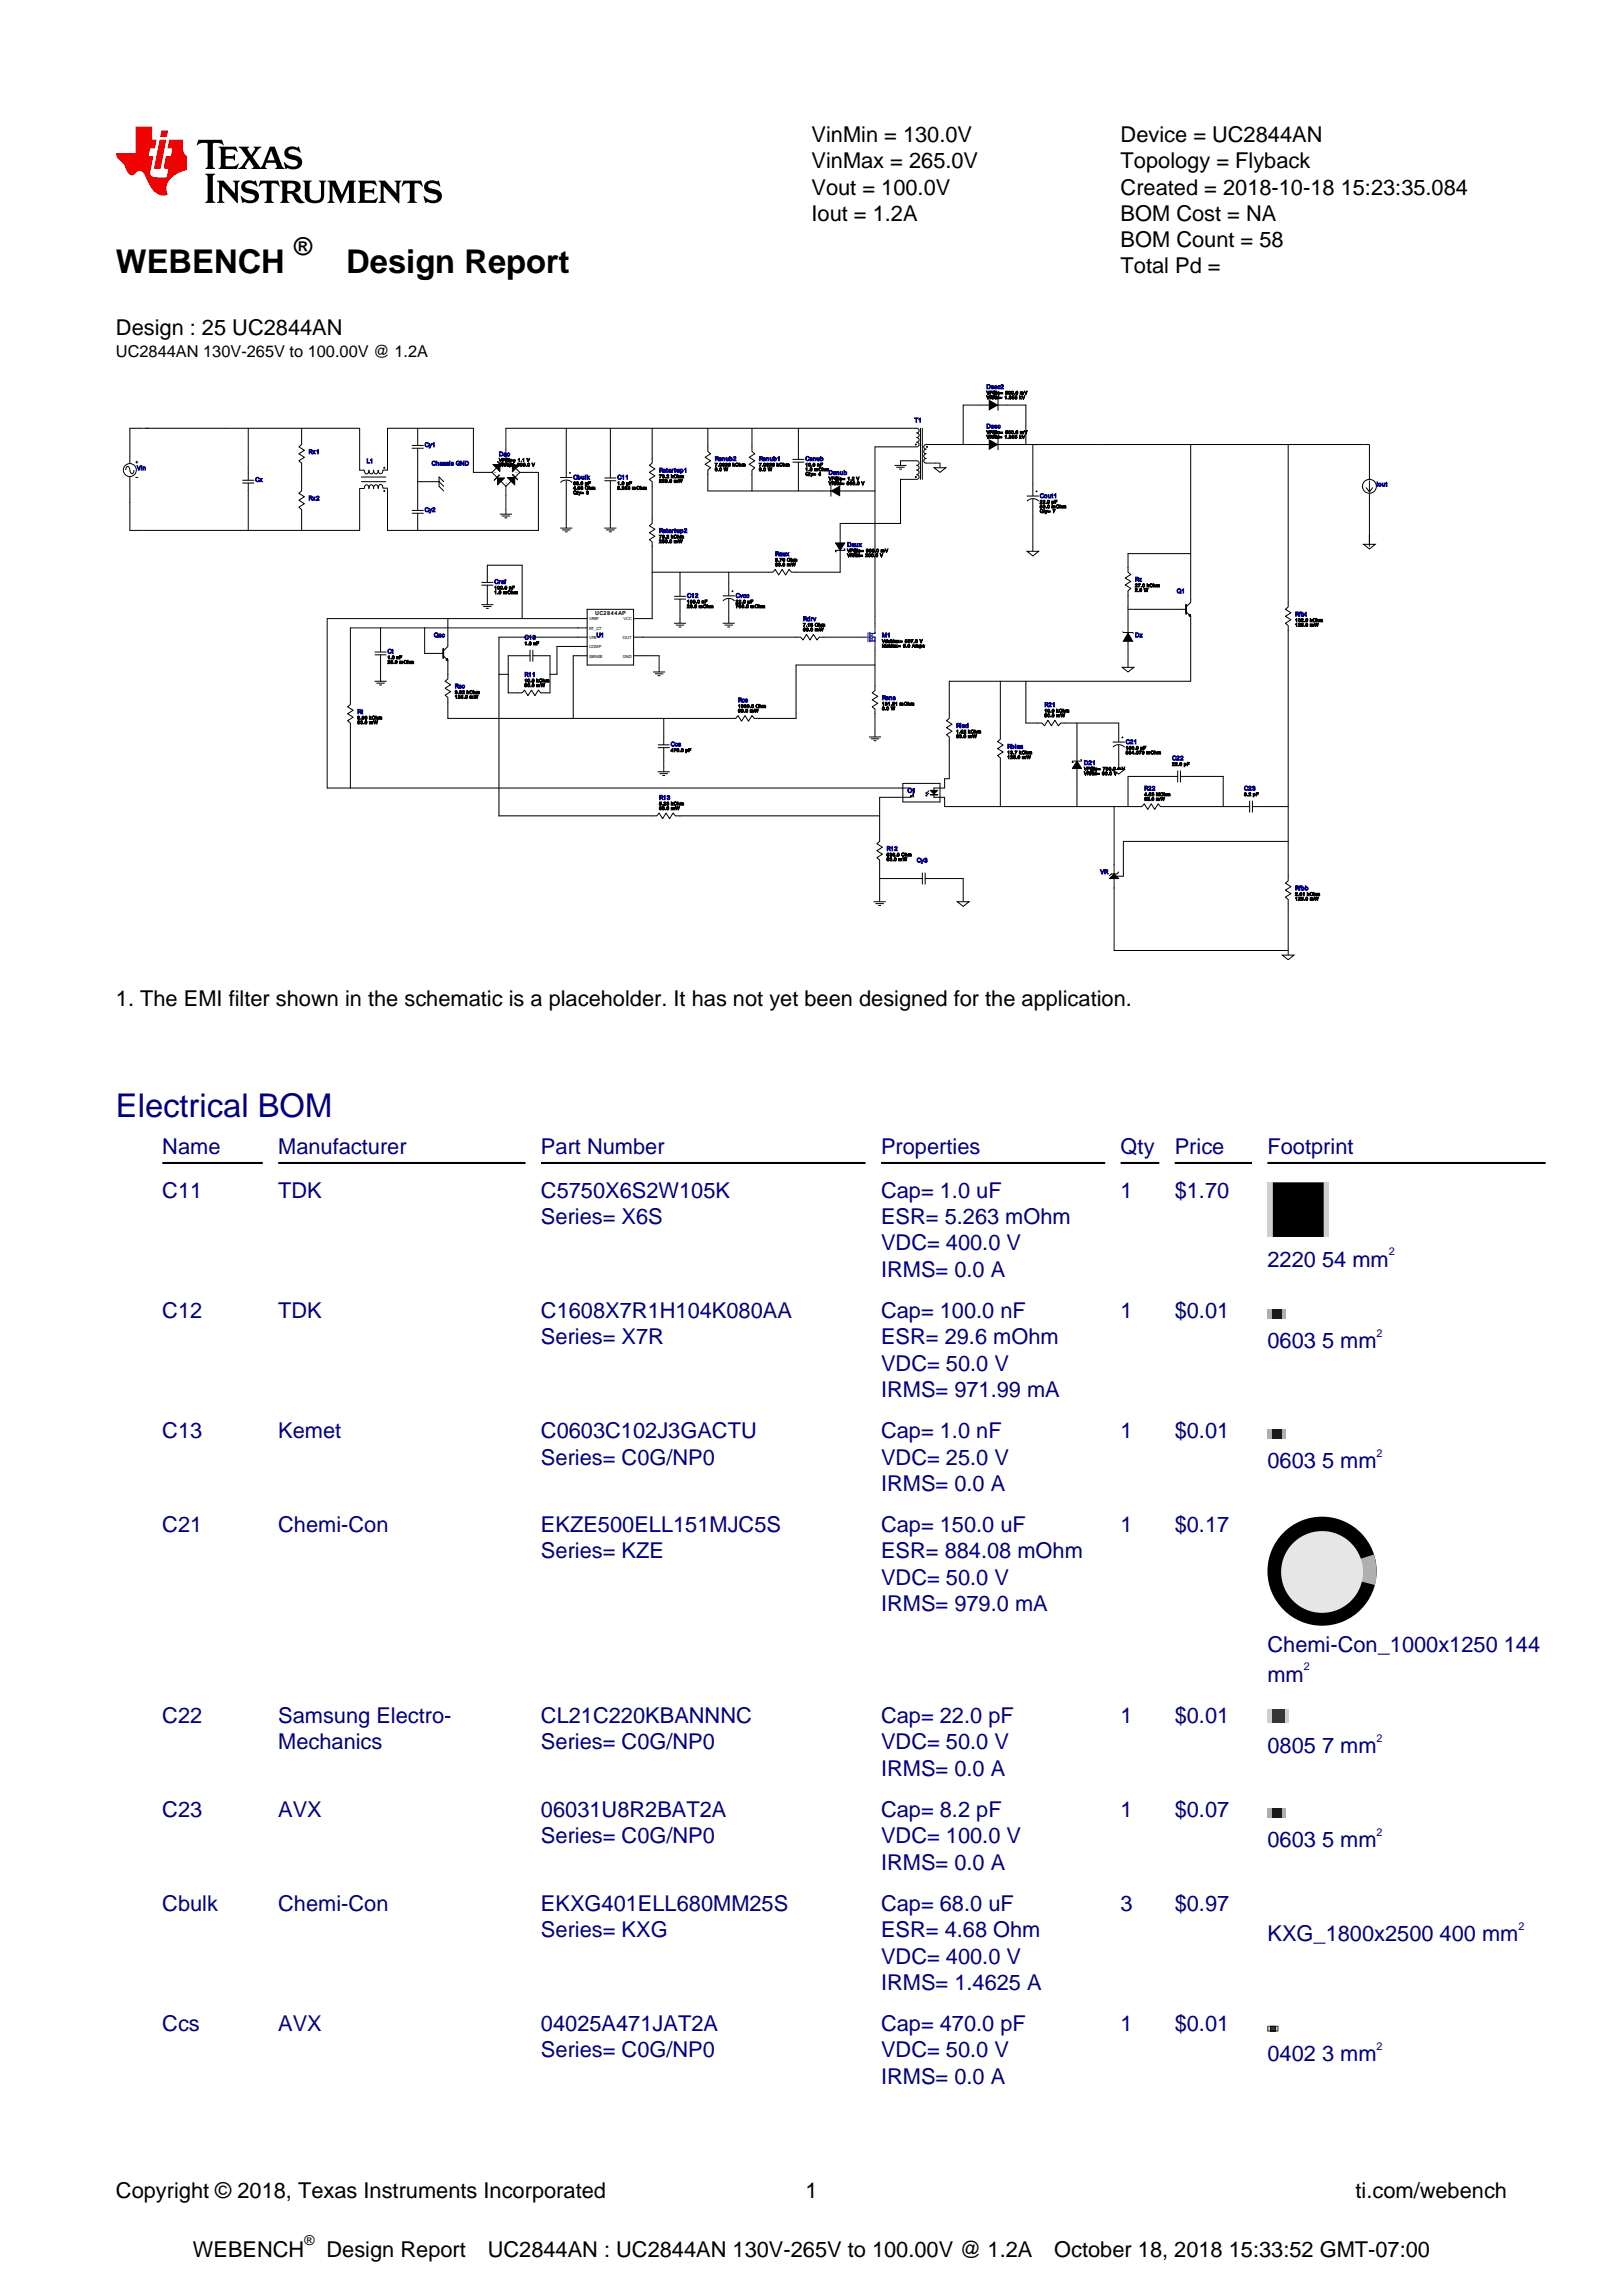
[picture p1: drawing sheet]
<svg xmlns="http://www.w3.org/2000/svg" width="210mm" height="297mm" viewBox="0 0 210 297" stroke-linecap="round" stroke-linejoin="round" font-family="sans-serif">
<defs><g id="words">
<g font-size="4.2">
<text x="15" y="35.3">WEBENCH</text>
<text x="44.8" y="35.3">Design Report</text>
</g>
<text font-size="4.2" fill="#000080" x="15" y="144.5">Electrical BOM</text>
<text font-size="3.2" x="38" y="33">®</text>
<g font-size="2.8">
<text x="105" y="18.4">VinMin = 130.0V</text>
<text x="105" y="21.8">VinMax = 265.0V</text>
<text x="145" y="18.4">Device = UC2844AN</text>
<text x="145" y="21.8">Topology = Flyback</text>
<text x="105" y="25.2">Vout = 100.0V</text>
<text x="105" y="28.6">Iout = 1.2A</text>
<text x="145" y="25.2">Created = 2018-10-18 15:23:35.084</text>
<text x="145" y="28.6">BOM Cost = NA</text>
<text x="145" y="32">BOM Count = 58</text>
<text x="145" y="35.3">Total Pd =</text>
<text x="15" y="43.4">Design : 25 UC2844AN</text>
<text x="15" y="130.2">1. The EMI filter shown in the schematic is a placeholder. It has not yet been designed for the application.</text>
<text x="15" y="284.4">Copyright © 2018, Texas Instruments Incorporated</text>
<text x="104.2" y="284.4">1</text>
<text x="175.4" y="284.4">ti.com/webench</text>
<text x="25" y="292">WEBENCH</text>
<text x="42.3" y="292">Design Report</text>
<text x="63.1" y="292">UC2844AN : UC2844AN 130V-265V to 100.00V @ 1.2A</text>
<text x="136.4" y="292">October 18, 2018 15:33:52 GMT-07:00</text>
</g>
<g font-size="2.8" fill="#000080">
<text x="21" y="149.4">Name</text>
<text x="36" y="149.4">Manufacturer</text>
<text x="70" y="149.4">Part Number</text>
<text x="114" y="149.4">Properties</text>
<text x="145" y="149.4">Qty</text>
<text x="152" y="149.4">Price</text>
<text x="164" y="149.4">Footprint</text>
<text x="21" y="155">C11</text>
<text x="36" y="155">TDK</text>
<text x="70" y="155">C5750X6S2W105K</text>
<text x="114" y="155">Cap= 1.0 uF</text>
<text x="145" y="155">1</text>
<text x="152" y="155">$1.70</text>
<text x="70" y="158.4">Series= X6S</text>
<text x="114" y="158.4">ESR= 5.263 mOhm</text>
<text x="114" y="161.8">VDC= 400.0 V</text>
<text x="114" y="165.2">IRMS= 0.0 A</text>
<text x="164" y="163.9">2220 54 mm</text>
<text x="21" y="170.6">C12</text>
<text x="36" y="170.6">TDK</text>
<text x="70" y="170.6">C1608X7R1H104K080AA</text>
<text x="70" y="174">Series= X7R</text>
<text x="114" y="170.6">Cap= 100.0 nF</text>
<text x="114" y="174">ESR= 29.6 mOhm</text>
<text x="145" y="170.6">1</text>
<text x="152" y="170.6">$0.01</text>
<text x="114" y="177.4">VDC= 50.0 V</text>
<text x="164" y="174.4">0603 5 mm</text>
<text x="114" y="180.8">IRMS= 971.99 mA</text>
<text x="21" y="186.1">C13</text>
<text x="36" y="186.1">Kemet</text>
<text x="70" y="186.1">C0603C102J3GACTU</text>
<text x="70" y="189.5">Series= C0G/NP0</text>
<text x="114" y="186.1">Cap= 1.0 nF</text>
<text x="114" y="189.5">VDC= 25.0 V</text>
<text x="145" y="186.1">1</text>
<text x="152" y="186.1">$0.01</text>
<text x="164" y="190">0603 5 mm</text>
<text x="114" y="192.9">IRMS= 0.0 A</text>
<text x="21" y="198.3">C21</text>
<text x="36" y="198.3">Chemi-Con</text>
<text x="70" y="198.3">EKZE500ELL151MJC5S</text>
<text x="70" y="201.7">Series= KZE</text>
<text x="114" y="198.3">Cap= 150.0 uF</text>
<text x="114" y="201.7">ESR= 884.08 mOhm</text>
<text x="145" y="198.3">1</text>
<text x="152" y="198.3">$0.17</text>
<text x="114" y="205.1">VDC= 50.0 V</text>
<text x="114" y="208.5">IRMS= 979.0 mA</text>
<text x="164" y="213.8">Chemi-Con_1000x1250 144</text>
<text x="164" y="217.6">mm</text>
<text x="21" y="223">C22</text>
<text x="36" y="223">Samsung Electro-</text>
<text x="36" y="226.4">Mechanics</text>
<text x="70" y="223">CL21C220KBANNNC</text>
<text x="70" y="226.4">Series= C0G/NP0</text>
<text x="114" y="223">Cap= 22.0 pF</text>
<text x="114" y="226.4">VDC= 50.0 V</text>
<text x="145" y="223">1</text>
<text x="152" y="223">$0.01</text>
<text x="164" y="226.9">0805 7 mm</text>
<text x="114" y="229.8">IRMS= 0.0 A</text>
<text x="21" y="235.2">C23</text>
<text x="36" y="235.2">AVX</text>
<text x="70" y="235.2">06031U8R2BAT2A</text>
<text x="70" y="238.6">Series= C0G/NP0</text>
<text x="114" y="235.2">Cap= 8.2 pF</text>
<text x="114" y="238.6">VDC= 100.0 V</text>
<text x="145" y="235.2">1</text>
<text x="152" y="235.2">$0.07</text>
<text x="164" y="239">0603 5 mm</text>
<text x="114" y="241.9">IRMS= 0.0 A</text>
<text x="21" y="247.3">Cbulk</text>
<text x="36" y="247.3">Chemi-Con</text>
<text x="70" y="247.3">EKXG401ELL680MM25S</text>
<text x="70" y="250.7">Series= KXG</text>
<text x="114" y="247.3">Cap= 68.0 uF</text>
<text x="114" y="250.7">ESR= 4.68 Ohm</text>
<text x="145" y="247.3">3</text>
<text x="152" y="247.3">$0.97</text>
<text x="164" y="251.2">KXG_1800x2500 400 mm</text>
<text x="114" y="254.1">VDC= 400.0 V</text>
<text x="114" y="257.5">IRMS= 1.4625 A</text>
<text x="21" y="262.9">Ccs</text>
<text x="36" y="262.9">AVX</text>
<text x="70" y="262.9">04025A471JAT2A</text>
<text x="114" y="262.9">Cap= 470.0 pF</text>
<text x="145" y="262.9">1</text>
<text x="152" y="262.9">$0.01</text>
<text x="70" y="266.3">Series= C0G/NP0</text>
<text x="114" y="266.3">VDC= 50.0 V</text>
<text x="114" y="269.6">IRMS= 0.0 A</text>
<text x="164" y="266.7">0402 3 mm</text>
</g>
<text font-size="2.1" x="15" y="46.2">UC2844AN 130V-265V to 100.00V @ 1.2A</text>
<text font-size="1.8" x="39.4" y="290.6">®</text>
<g font-size="1.4" fill="#000080">
<text x="179.7" y="162.5">2</text>
<text x="178.1" y="173">2</text>
<text x="178.1" y="188.5">2</text>
<text x="168.7" y="216.1">2</text>
<text x="178.1" y="225.4">2</text>
<text x="178.1" y="237.5">2</text>
<text x="196.5" y="249.7">2</text>
<text x="178.1" y="265.2">2</text>
</g>
<g font-size=".8" fill="#000080">
<text x="127.6" y="50.3">Dsec2</text>
<text x="39.9" y="58.7">Rx1</text>
<text x="47.4" y="59.9">L1</text>
<text x="54.9" y="57.8">Cy1</text>
<text x="64.6" y="59">Dac</text>
<text x="92.5" y="59.6">Rsnub2</text>
<text x="98.2" y="59.6">Rsnub1</text>
<text x="104.2" y="59.6">Csnub</text>
<text x="118.3" y="54.6">T1</text>
<text x="127.6" y="55.4">Dsec</text>
<text x="17.7" y="60.8">Vin</text>
<text x="33" y="62.3">Cx</text>
<text x="39.9" y="64.7">Rx2</text>
<text x="55.8" y="60.2">Chassis GND</text>
<text x="74.2" y="62">Cbulk</text>
<text x="79.9" y="62">C11</text>
<text x="85.3" y="61.1">Rstartup1</text>
<text x="107.2" y="61.4">Dsnub</text>
<text x="134.5" y="64.4">Cout1</text>
<text x="178.1" y="62.9">Iout</text>
<text x="54.9" y="66.2">Cy2</text>
<text x="85.3" y="68.9">Rstartup2</text>
<text x="100.3" y="71.9">Raux</text>
<text x="109.6" y="70.7">Daux</text>
<text x="64" y="75.5">Cref</text>
<text x="88.9" y="77.4">C12</text>
<text x="95.2" y="77.4">Cvcc</text>
<text x="146.9" y="75.2">Rz</text>
<text x="152.3" y="76.8">Q1</text>
<text x="56.1" y="82.5">Qsc</text>
<text x="67.9" y="82.8">C13</text>
<text x="77.2" y="82.5">U1</text>
<text x="103.9" y="80.4">Rdrv</text>
<text x="114.1" y="82.5">M1</text>
<text x="146.9" y="82.5">Dz</text>
<text x="167.6" y="79.8">Rfbt</text>
<text x="50.1" y="84.6">Ct</text>
<text x="58.9" y="89.1">Rsc</text>
<text x="67.9" y="87.6">R11</text>
<text x="46.2" y="92.4">Rt</text>
<text x="95.5" y="90.9">Rcs</text>
<text x="114.1" y="90.6">Rsns</text>
<text x="123.7" y="94.2">Rled</text>
<text x="135.1" y="91.5">R21</text>
<text x="86.8" y="96.6">Ccs</text>
<text x="130.3" y="96.9">Rbias</text>
<text x="140.2" y="99">D21</text>
<text x="145.7" y="96.3">C21</text>
<text x="151.7" y="98.4">C22</text>
<text x="85.3" y="103.5">R13</text>
<text x="117.4" y="102.6">O1</text>
<text x="148.1" y="102.3">R22</text>
<text x="161" y="102.3">C23</text>
<text x="114.7" y="110.1">R12</text>
<text x="118.6" y="111.6">Cy3</text>
<text x="142.3" y="113.1">VR</text>
<text x="167.6" y="115.2">Rfbb</text>
</g>
<text font-size=".7" x="77" y="79.6">UC2844AP</text>
<g font-size=".6">
<text x="127.6" y="51">VF@Io= 500.0 mV</text>
<text x="127.6" y="51.6">VRRM= 1.355 kV</text>
<text x="64.6" y="59.8">VF@Io= 1.1 V</text>
<text x="65.7" y="60" transform="rotate(-90 65.7 60)">+</text>
<text x="127.6" y="56.1">VF@Io= 500.0 mV</text>
<text x="127.6" y="56.7">VRRM= 1.355 kV</text>
<text x="64.2" y="60.9" transform="rotate(-180 64.2 60.9)">~</text>
<text x="64.6" y="60.4">VRRM= 600.0 V</text>
<text x="65.7" y="62.7" transform="rotate(-90 65.7 62.7)">-</text>
<text x="67" y="60.9" transform="rotate(-180 67 60.9)">~</text>
<text x="74.2" y="62.8">68.0 µF</text>
<text x="74.2" y="63.4">4.68 Ohm</text>
<text x="74.2" y="64">Qty= 3</text>
<text x="79.9" y="62.8">1.0 µF</text>
<text x="79.9" y="63.4">5.263 mOhm</text>
<text x="85.3" y="61.9">73.2 kOhm</text>
<text x="85.3" y="62.5">250.0 mW</text>
<text x="92.5" y="60.4">7.0636 kOhm</text>
<text x="92.5" y="61">0.0 W</text>
<text x="98.2" y="60.4">7.0636 kOhm</text>
<text x="98.2" y="61">0.0 W</text>
<text x="104.2" y="60.4">10.0 nF</text>
<text x="104.2" y="61">1.0 mOhm</text>
<text x="104.2" y="61.6">Qty= 4</text>
<text x="107.2" y="62.2">VF@Io= 1.2 V</text>
<text x="107.2" y="62.8">VRRM= 800.0 V</text>
<text x="134.5" y="65.2">22.0 µF</text>
<text x="134.5" y="65.8">50.0 mOhm</text>
<text x="85.3" y="69.7">73.2 kOhm</text>
<text x="85.3" y="70.3">250.0 mW</text>
<text x="109.6" y="71.5">VF@Io= 900.0 mV</text>
<text x="134.5" y="66.4">Qty= 7</text>
<text x="64" y="76.3">100.0 nF</text>
<text x="64" y="76.9">1.0 mOhm</text>
<text x="100.3" y="72.7">9.76 Ohm</text>
<text x="100.3" y="73.3">63.0 mW</text>
<text x="109.6" y="72.1">VRRM= 200.0 V</text>
<text x="146.9" y="76">27.0 kOhm</text>
<text x="146.9" y="76.6">2.0 W</text>
<text x="67.9" y="83.5">1.0 nF</text>
<text x="88.9" y="78.1">100.0 nF</text>
<text x="88.9" y="78.7">29.6 mOhm</text>
<text x="95.2" y="78.1">22.0 µF</text>
<text x="95.2" y="78.7">760.0 mOhm</text>
<text x="103.9" y="81.1">7.15 Ohm</text>
<text x="103.9" y="81.7">63.0 mW</text>
<text x="114.1" y="83.2">VdsMax= 597.0 V</text>
<text x="114.1" y="83.8">IdsMax= 5.0 Amps</text>
<text x="167.6" y="80.5">102.0 kOhm</text>
<text x="167.6" y="81.1">125.0 mW</text>
<text x="50.1" y="85.3">1.0 nF</text>
<text x="50.1" y="85.9">25.0 mOhm</text>
<text x="58.9" y="89.8">3.92 kOhm</text>
<text x="67.9" y="88.3">10.0 kOhm</text>
<text x="67.9" y="88.9">50.0 mW</text>
<text x="46.2" y="93.1">8.66 kOhm</text>
<text x="46.2" y="93.7">63.0 mW</text>
<text x="58.9" y="90.4">125.0 mW</text>
<text x="95.5" y="91.6">1000.0 Ohm</text>
<text x="95.5" y="92.2">63.0 mW</text>
<text x="114.1" y="91.3">181.51 mOhm</text>
<text x="114.1" y="91.9">0.0 W</text>
<text x="123.7" y="94.9">1.62 kOhm</text>
<text x="123.7" y="95.5">63.0 mW</text>
<text x="135.1" y="92.2">10.0 kOhm</text>
<text x="135.1" y="92.8">50.0 mW</text>
<text x="86.8" y="97.3">470.0 pF</text>
<text x="130.3" y="97.6">13.7 kOhm</text>
<text x="130.3" y="98.2">125.0 mW</text>
<text x="140.2" y="99.7">VF@Io= 700.0 mV</text>
<text x="140.2" y="100.3">VRRM= 60.0 V</text>
<text x="145.7" y="97">150.0 µF</text>
<text x="145.7" y="97.6">884.079 mOhm</text>
<text x="151.7" y="99.1">22.0 pF</text>
<text x="85.3" y="104.2">5.23 kOhm</text>
<text x="85.3" y="104.8">63.0 mW</text>
<text x="148.1" y="103">4.53 MOhm</text>
<text x="148.1" y="103.6">63.0 mW</text>
<text x="161" y="103">8.2 pF</text>
<text x="114.7" y="110.8">536.0 Ohm</text>
<text x="114.7" y="111.4">63.0 mW</text>
<text x="167.6" y="115.9">2.61 kOhm</text>
<text x="167.6" y="116.5">125.0 mW</text>
</g>
<g font-size=".5">
<text x="76.2" y="83.9">COMP</text>
<text x="76.2" y="82.7">VFB</text>
<text x="76.2" y="81.5">RT_CT</text>
<text x="76.2" y="80.3">VREF</text>
<text x="80.6" y="82.7">OUT</text>
<text x="80.7" y="80.3">VCC</text>
<text x="76.2" y="85.1">ISENSE</text>
<text x="80.6" y="85.1">GND</text>
</g>
</g></defs>
<path d="M55.2 23.5a.81 .81 0 0 0-.3 .9 .81 .81 0 0 0 .8 .6l.7 .2 .2 .3a.65 .65 0 0 1-1 .4l-.3-.1-.4-.5-.1 .1 .2 .9h.2l.1-.2a1.41 1.41 0 0 0 1.8-.4 .87 .87 0 0 0-.8-1.2l-.7-.2-.2-.2a.57 .57 0 0 1 .8-.4l.7 .5 .1-.1-.2-.7h-.2v.1a1.29 1.29 0 0 0-1.4 0zM52.2 23.4l-.2 .7v.1a.78 .78 0 0 1 1-.5v2.1v.2l-.3 .2v.1h1.2v-.1l-.2-.2-.1-.2 .1-2.1a.83 .83 0 0 1 .9 .5l.1-.1-.2-.7zM49 23.4l.2 .3 .1 .1v2l-.1 .2-.2 .2v.1h.9v-.1l-.2-.2-.1-.2 .1-1.7 1.9 2.2h.1v-2.5l.2-.4h-.9l.3 .2v1.4l-1.5-1.6zM46.3 23.4v.1l.2 .1 .1 .2v2l-.1 .2-.2 .2v.1h2.3l.3-.7-.1-.1a1.45 1.45 0 0 1-1.6 .4v-1h.9l.2 .2h.1v-.8h-.1l-.2 .3h-.9v-.8a1.59 1.59 0 0 1 1.5 .3l.1-.1-.3-.6zM42.4 23.4v.1l.2 .1 .1 .2v2l-.1 .2-.2 .3h.9l-.3-.3v-.2v-1.8l1.1 2.3 1-2.3v1.8v.2l-.2 .3h1.2v-.1l-.3-.2v-.2v-2v-.2l.3-.1v-.1h-1.1l-.8 1.8-.8-1.8zM39.2 23.4v.1l.2 .1v.2v1.5a1.24 1.24 0 0 0 1.7 1 .9 .9 0 0 0 .8-1l.1-1.7 .2-.2h-1v.1l.3 .1v.2v1.5a.76 .76 0 0 1-.6 .7 .76 .76 0 0 1-.8-.4v-1.8v-.2l.2-.1v-.1zM37.2 23.8a1.01 1.01 0 0 1 1 .1 .52 .52 0 0 1 0 .6 .52 .52 0 0 1-.5 .2h-.5zM36.3 23.4v.1l.2 .1v.2v2v.2l-.2 .2v.1h1.2v-.1l-.3-.2v-.9a.71 .71 0 0 1 .9 .6 .83 .83 0 0 0 1.3 .4 1.13 1.13 0 0 1-.7-.7l-.2-.2-.4-.3a.78 .78 0 0 0 .7-.4 .78 .78 0 0 0-.1-.9l-.6-.2zM33.7 23.4l-.2 .7v.1a.78 .78 0 0 1 1-.5v2.1v.2l-.3 .2v.1h1.2v-.1l-.2-.2-.1-.2 .1-2.1a.83 .83 0 0 1 .9 .5l.1-.1-.2-.7zM31.5 23.5a.81 .81 0 0 0-.3 .9 .81 .81 0 0 0 .8 .6l.8 .2 .2 .3a.65 .65 0 0 1-1 .4l-.3-.1-.5-.5-.1 .1 .3 .9h.1l.1-.2a1.41 1.41 0 0 0 1.9-.4 .87 .87 0 0 0-.9-1.2l-.7-.2-.2-.2a.57 .57 0 0 1 .9-.4l.6 .5 .1-.1-.2-.7h-.1l-.1 .1a1.29 1.29 0 0 0-1.4 0zM28.1 23.4l.2 .3 .1 .1v2l-.1 .2-.2 .2v.1h.9v-.1l-.2-.2-.1-.2 .1-1.7 1.9 2.2h.1v-2.5l.2-.4h-.9l.3 .2v1.4l-1.5-1.6zM26.6 22.5v.1l.2 .1 .1 .3v2.8l-.1 .2-.2 .2v.1h1.3v-.1l-.3-.2-.1-.2v-2.8l.1-.3 .3-.1v-.1zM37.1 19.2a.81 .81 0 0 0-.3 .9 .81 .81 0 0 0 .8 .5l.7 .2 .2 .3a.64 .64 0 0 1-.9 .4l-.3-.1-.5-.4h-.1l.2 .9h.2l.1-.2a1.4 1.4 0 0 0 1.8-.4 .87 .87 0 0 0-.8-1.2l-.7-.2-.2-.2a.57 .57 0 0 1 .8-.4l.7 .5 .1-.1-.2-.7h-.2v.1a1.28 1.28 0 0 0-1.4 .1zM35.1 19.5l.4 1.2h-.9zM30.9 19v.1l.4 .3 .7 1-.6 1-.2 .2-.4 .2v.1h1.1l-.2-.3 .5-.9 .6 .9-.2 .2v.1h1.9l-.2-.3 .2-.5h1.2l.1 .5-.2 .3h1.2l-.3-.5-1-2.4h-.6l-.9 2.3-.3 .4-1-1.4 .6-.9 .5-.3v-.1h-1l.2 .2-.5 .9-.5-.8 .2-.3zM28.3 19v.1l.2 .1 .1 .3v1.9l-.1 .2-.2 .2v.1h2.3l.3-.7-.1-.1a1.45 1.45 0 0 1-1.6 .4v-1l.9 .1 .2 .2h.1v-.8h-.1l-.2 .2h-.9v-.8a1.58 1.58 0 0 1 1.5 .3l.1-.1-.3-.6zM25.7 18.1l-.3 .7h.1a1.15 1.15 0 0 1 1.3-.3l.1 2.9-.1 .2-.2 .2v.1h1.2v-.1l-.2-.2-.1-.2v-2.7l.1-.2h.2a1.06 1.06 0 0 1 1.1 .3h.1l-.3-.7z" fill="#000"/>
<path d="M20.9 16.9l-.2 .8h.9l.2-.8zM20.7 18.1l-.8 3.8h.9l.7-3.8zM17.6 16.4v3.4h-2.6a2.07 2.07 0 0 0 .9 1.4l.4 .6a1.11 1.11 0 0 0 .8 .9l.3-.1a.73 .73 0 0 1 .6-.4 .73 .73 0 0 1 .7 .4l.2 .4a3.4 3.4 0 0 0 1.8 2.2 1.3 1.3 0 0 0 1 0 1.84 1.84 0 0 1 .8-2.4l.8-.5 .9-.3v-1.8a1.13 1.13 0 0 1-.5-1v-1.1h-1.8l-.2 1.1h.6l-.2 1h-.6l-.3 1.2a.38 .38 0 0 0 .2 .5h.4l-.2 1.1a4 4 0 0 1-2-.2 1.19 1.19 0 0 1-.1-1l.3-1.6h-.6l.2-1h.6l.3-1.1h-.6v-1.7z" fill="#f00000"/>
<g fill="none" stroke="#000" stroke-width=".13">
<path d="M53.3 57.6h1.5M53.3 58h1.5M54 56v1.6M54 58v1.6M64.4 59.8l.6 .6zM65.5 58.1v1.2M65.5 59.3l.7 .8M65.5 59.3l-.8 .8M102.6 59.8h1.4M102.6 59.5h1.4M103.3 57.8v1.7M103.3 59.8v1.6"/>
<path d="M126.7 57.5h3.6M126.7 52.4h3.6M129.1 51.7v1.4M129.1 56.8v1.4M31.4 62.2h1.4M31.4 62.5h1.4M32.1 60.5v1.7M32.1 62.5v1.6M53.3 66.4h1.5M53.3 66.1h1.5M54 64.4v1.7M54 66.4v1.6"/>
<path d="M56.2 62.3h.6l.6 .6M57.4 62.3l-.6-.6v1.2l.6 .6M62.3 75.4h1.5M62.3 75.7h1.5M62.5 61.1h1.2M63.1 73.7v1.7M63.1 75.7v1.7M63.7 61.1l.7 .8M63.8 60.1h.9v.9zM64 62.1l.6-.6zM64.4 61.9h.9l-.9 .9zM64.4 60.4l-.7 .7"/>
<path d="M64.6 62.1l.9 .8M64.7 66.5h1.5M64.9 66.8h1.1M65.3 67h.3M65.5 62.9v1.2M65.5 65.9v.6M65.6 61.8h1v1zM65.9 60.4l.7-.6zM66.2 62.2l-.7 .7M66.3 60.2h.9l-.9 .9zM66.3 61.4l.7 .7zM66.5 60.4l.8 .7"/>
<path d="M67.3 61.1h1.2M67.3 61.1l-.8 .8M72.5 61.8h1.5M72.5 68.3h1.5M72.5 62.4a1.02 1.02 0 0 1 1.5 0M72.7 68.6h1.1M73.1 68.8h.3M73.3 60.2v1.6M73.3 62.2v1.6M73.3 67.7v.6M73.6 61.2h.3M73.7 61.1v.2"/>
<path d="M78.3 61.9h1.4M78.3 62.2h1.4M79 60.2v1.7M79 62.2v1.6M87.3 77.2h1.4M87.3 77.5h1.4M88 75.5v1.7M88 77.5v1.7M93.5 77.1h1.6M93.6 77.7a1.02 1.02 0 0 1 1.4 0M94.3 75.5v1.6M94.3 77.5v1.7"/>
<path d="M94.7 76.5h.2M94.8 76.4v.2M106.3 63.5h3.6M107.5 62.8v1.5M108.1 70.3h1.2l-.6 .9zM108.7 68.9v3.6M109.2 71h.1v.2h-1.2v.2h.1M132.9 64.2h1.5M132.9 64.8a1.02 1.02 0 0 1 1.5 0M133.6 62.6v1.6M133.6 64.6v1.6M134 63.6h.2"/>
<path d="M134.1 63.5v.2M48.5 84.4h1.5M48.5 84.7h1.5M49.2 82.8v1.6M49.2 84.7v1.7M67 84.9h1.6M68.6 84.1v1.5M68.9 84.9h1.7M68.9 84.1v1.5M84.5 87h1.6M84.7 87.2h1.1M85.1 87.4h.4"/>
<path d="M85.2 96.4h1.4M85.2 96.8h1.4M85.3 86.4v.6M85.9 94.8v1.6M85.9 96.8v1.6M93.5 80.7h1.6M93.8 80.9h1M94.1 81.1h.4M94.3 80.1v.6M139.3 98.5l.6 1h-1.2zM139.3 97.2v3.6M139.8 98.3h.1v.2h-1.2v.2h.2"/>
<path d="M144 96h1.5M144 96.7a1.02 1.02 0 0 1 1.5 0M144.8 94.5v1.5M144.8 96.4v1.7M145.1 95.4h.3M145.2 95.3v.3M152.4 99.8v1.4M152.7 99.8v1.4M117.7 113.7h1.6M119.3 113v1.4M119.7 113.7h1.6M119.7 113v1.4"/>
<path d="M150.8 100.5h1.6M152.7 100.5h1.7M160.1 104.4h1.6M161.7 103.7v1.4M162.1 104.4h1.6M162.1 103.7v1.4"/>
</g>
<path d="M127.9 56.8l1.3 .7-1.3 .7zM127.9 51.7l1.3 .7-1.3 .7zM64.4 61.9h.9l-.9 .9zM63.8 60.1h.9v.9zM66.3 60.2h.9l-.9 .9zM65.6 61.8h1v1zM107.4 63.5l1.3-.7v1.5zM108.1 70.3h1.2l-.6 .9zM139.3 98.5l.6 1h-1.2z" fill="#000"/>
<path d="M120.9 60.5h1.5l-.8 .6z" fill="#fff"/>
<path d="M121.6 59.9v.6M120.9 60.5h1.5l-.8 .6z" fill="none" stroke="#000" stroke-width=".13"/>
<path d="M176.4 70.4h1.5l-.7 .6z" fill="#fff"/>
<path d="M176.4 70.4h1.5l-.7 .6zM177.2 69.8v.6M112.4 95.4h1.6M112.7 95.6h1.1M113 95.9h.4M113.2 94.8v.6" fill="none" stroke="#000" stroke-width=".13"/>
<path d="M144 99.6h1.5l-.7 .6z" fill="#fff"/>
<path d="M144 99.6h1.5l-.7 .6zM144.8 99v.6M113 116.7h1.6M113.3 116.9h1.1M113.6 117.2h.4M113.8 116.1v.6" fill="none" stroke="#000" stroke-width=".13"/>
<path d="M123.9 116.7h1.5l-.8 .6z" fill="#fff"/>
<g fill="none" stroke="#000" stroke-width=".13">
<path d="M116.5 59.6v.6M62.3 78.3h1.5M62.5 78.5h1.1M62.9 78.7h.3M63.1 77.7v.6M78.2 68.3h1.6M78.4 68.6h1.1M78.8 68.8h.4M79 67.7v.6M115.7 60.2h1.6M116 60.5h1.1M116.3 60.7h.4"/>
<path d="M48.5 88.2h1.5M48.7 88.4h1.1M49.1 88.6h.3M49.2 87.6v.6M85.1 99.9h1.6M85.9 99.3v.6M87.2 80.7h1.6M87.4 80.9h1.1M87.8 81.1h.4M88 80.1v.6M85.3 100.1h1.1M85.7 100.4h.4"/>
<path d="M123.9 116.7h1.5l-.8 .6zM124.6 116.1v.6"/>
</g>
<path d="M132.9 71.3h1.5l-.8 .6z" fill="#fff"/>
<path d="M132.9 71.3h1.5l-.8 .6zM133.6 70.7v.6" fill="none" stroke="#000" stroke-width=".13"/>
<path d="M165.9 123.6h1.5l-.7 .6z" fill="#fff"/>
<g fill="none" stroke="#000" stroke-width=".13">
<path d="M18.6 55.4h.6M39 56.9v.6l-.3 .3 .7 .5-.7 .4 .7 .5-.7 .4 .3 .3v.6M84.4 59.3v.6l-.4 .3 .7 .5-.7 .4 .7 .5-.7 .4 .4 .3v.6M91.6 57.8v.6l.4 .3-.8 .5 .8 .4-.8 .5 .8 .4-.4 .3v.6M97.3 57.8v.6l.4 .3-.8 .5 .8 .4-.8 .5 .8 .4-.4 .3v.6M117.4 55.4h1.2a.3 .3 0 0 1 .3 .3 .3 .3 0 0 1-.3 .3 .3 .3 0 0 1 .3 .3 .3 .3 0 0 1-.3 .3 .3 .3 0 0 1 .3 .3 .3 .3 0 0 1-.3 .3 .3 .3 0 0 1 .3 .3 .3 .3 0 0 1-.3 .3h-1.2M117.4 59.6h1.2a.3 .3 0 0 1 .3 .3 .3 .3 0 0 1-.3 .3 .3 .3 0 0 1 .3 .3 .3 .3 0 0 1-.3 .3 .3 .3 0 0 1 .3 .3 .3 .3 0 0 1-.3 .3 .3 .3 0 0 1 .3 .3 .3 .3 0 0 1-.3 .3h-1.2M119.1 55.4v6.6M119.3 55.4v6.6M121 57.5h-1.2a.3 .3 0 0 0-.3 .3 .3 .3 0 0 0 .3 .3 .3 .3 0 0 0-.3 .3 .3 .3 0 0 0 .3 .3 .3 .3 0 0 0-.3 .3 .3 .3 0 0 0 .3 .3 .3 .3 0 0 0-.3 .3 .3 .3 0 0 0 .3 .3h1.2M122.5 57.5h1.8M133.6 57.5h9.7"/>
<path d="M174.8 57.5h2.4M18.6 68.6h.6M39 62.9v.6l-.3 .3 .7 .5-.7 .4 .7 .5-.7 .4 .3 .3v.6M46.5 60.8h.6l.2 .5h.1h.2l.1-.4M46.7 61.7h3.3M46.7 62.3h3.3M47.7 60.9l.2 .4h.1h.2l.1-.4M47.7 60.8v.1M47.7 63.2l-.1-.4-.2-.1-.1 .1-.2 .4h-.6M47.7 63.2l.2-.4 .1-.1 .2 .1 .1 .4 .2-.4 .1-.1 .2 .1 .1 .4M47.7 63.2h.1M48.3 60.9l.2 .4h.1h.2l.1-.4"/>
<path d="M48.3 60.8v.1M48.3 63.2h.1M48.9 60.8v.1M48.9 63.1l.2-.3 .1-.1a.45 .45 0 0 1 .3 .5h.6M50.1 60.8h-.6a.36 .36 0 0 1-.4 .4l-.2-.3M76 78.9h6v7.2h-6zM84.4 67.1v.6l-.4 .3 .7 .5-.7 .4 .7 .5-.7 .4 .4 .3v.6M99.4 74h.6l.3-.3 .5 .7 .4-.7 .5 .7 .4-.7 .3 .3h.6M113.2 78v1.8M152.3 78.9h1.2M153.5 79.2l.6 .6v.9M154 79.7h-.1v-.1l.2 .2-.3-.1 .2-.2 .1 .3"/>
<path d="M154.1 77.1v.9l-.6 .6M166.7 78v.6l-.4 .3 .7 .4-.7 .5 .7 .4-.7 .5 .4 .3v.6M177.2 69.2v.6M45.3 90.6v.6l-.3 .3 .7 .4-.7 .5 .7 .4-.7 .5 .3 .3v.6M56.1 84.6h1.2M57.3 84.9l.7 .6v.9M57.9 85.4h-.1v-.1l.2 .2-.3-.1 .2-.2 .1 .3M58 82.8v.9l-.7 .6M58 87.3v.6l-.4 .3 .7 .4-.7 .5 .7 .4-.7 .5 .4 .3v.6M67 89.7h.6l.3-.4 .4 .7 .5-.7 .4 .7 .5-.7 .3 .4h.6M74.8 82.5h1.2M74.8 83.7h1.2"/>
<path d="M74.8 84.9h1.2M74.8 81.3h1.2M74.8 80.1h1.2M82 82.5h1.2M82 84.9h1.2M82 80.1h1.2M94.6 93h.6l.3-.4 .4 .7 .5-.7 .4 .7 .5-.7 .3 .4h.6M103 82.5h.6l.3 .3 .5-.7 .4 .7 .5-.7 .4 .7 .3-.3h.6M111.4 82.5h.6M113.2 80.7v.6M113.2 83.7v.6M113.2 88.8v.6l-.3 .3 .7 .4-.7 .5 .7 .4-.7 .5 .3 .3v.6"/>
<path d="M122.8 92.4v.6l-.3 .3 .7 .4-.7 .5 .7 .4-.7 .5 .3 .3v.6M129.4 95.1v.6l-.3 .3 .7 .4-.7 .5 .7 .4-.7 .5 .3 .3v.6M134.2 93.6h.6l.3 .3 .5-.7 .4 .7 .5-.7 .4 .7 .3-.3h.6M145.2 81.7l.2 .2h1.2l.1 .1M146 80.7v3.6M84.4 105.6h.6l.3-.4 .4 .7 .5-.7 .4 .7 .5-.7 .3 .4h.6M113.8 108.3v.6l-.3 .3 .7 .4-.7 .5 .7 .4-.7 .5 .3 .3v.6M116.2 102h1.6l.3 .3M116.8 101.4h4.8v2.4h-4.8zM117.8 102.9l.2 .2h-.2zM118.1 102l.1 1.1zM118.2 102.8l-.4 .4h-1.6"/>
<path d="M119.8 102.9l.1 .1h-.1zM119.8 102.6l.1 .1h-.1zM120.2 102.3l-.4 .4M120.2 102.6l-.4 .4M120.4 102.3h.9l-.5 .5zM120.4 102.8l.9 .1zM122.2 102h-1.4v1.2h1.4M143.6 113.7l.6-.6 .6 .6zM144.2 111.9v1.2M144.2 113.7v1.2M144.8 112.9l-.3 .2h-.7l-.2 .2M145.4 111.9v1.5h-.9"/>
<path d="M147.2 104.4h.6l.3-.4 .4 .7 .5-.7 .4 .7 .5-.7 .3 .4h.6M166.7 113.4v.6l-.4 .3 .7 .4-.7 .5 .7 .4-.7 .5 .4 .3v.6M165.9 123.6h1.5l-.7 .6zM166.7 123v.6"/>
<circle cx="118.5" cy="57.5" r=".06"/>
<circle cx="119.9" cy="57.8" r=".06"/>
<circle cx="49.7" cy="60.5" r=".06"/>
<circle cx="49.7" cy="63.5" r=".06"/>
<circle cx="118.5" cy="61.7" r=".06"/>
</g>
<path d="M112 82.5h.3M112.3 81.9v1.2M112.6 81.9v1.2M112.6 82.9h.6M112.6 82.5l.3-.3v.6zM112.9 82.5h.3v1.2M113.2 81.3v.7h-.6" fill="none" stroke="#00f" stroke-width=".13"/>
<g fill="#000">
<path d="M146 81.8l.7 1.3h-1.5zM117.8 102.9l.2 .2h-.2zM118.1 102l.1 1.1zM119.8 102.9l.1 .1h-.1zM119.8 102.6l.1 .1h-.1zM120.4 102.3h.9l-.5 .5zM120.4 102.8l.9 .1zM143.6 113.7l.6-.6 .6 .6z"/>
<circle cx="118.5" cy="57.5" r=".06"/>
<circle cx="119.9" cy="57.8" r=".06"/>
<circle cx="118.5" cy="61.7" r=".06"/>
</g>
<path d="M153.5 78.3v1.2M57.3 84v1.2" fill="none" stroke="#000" stroke-width=".24"/>
<path d="M145.2 86.4h1.5l-.7 .6z" fill="#fff"/>
<g fill="none" stroke="#000" stroke-width=".13">
<path d="M17.5 59.8h.4M17.7 59.6v.4M18.6 55.4h-1.8v4.5M18.9 55.4h27.6v5.4M32.1 55.4v5.1M39 55.4v1.5M54 55.4v.6M54 59.6v4.8M73.3 55.4v4.8M79 55.4v4.8M84.4 55.4v3.9M91.6 55.4v2.4"/>
<path d="M97.3 55.4v2.4M103.3 55.4v2.4M116.5 59.6h.9M117.4 55.4h-51.9v2.7M117.4 57.8h-4.2v20.2M121 59.9h.6M121 57.5h1.5M124.3 57.5h2.4M126.7 52.4h-2.1v5.1M130.3 57.5h3.3v5.1M130.3 52.4h2.4v5.1M143 57.5h31.8"/>
<path d="M154.1 57.5v19.6M166.7 57.5v20.5M177.2 57.5v4.5M16.3 60.8l.1-.4h.1a.79 .79 0 0 1 .4 .7l.2 .2h.1l.1-.5M16.8 61.7v6.9h1.8M17.5 61.8h.4M32.1 64.1v4.5M39 60.5v2.4M39 66.5v2.1M46.5 63.2v5.4h-27.3M50.1 60.8v-5.4h11.2v5.7h1.2M54 68v.6"/>
<path d="M54 62.3h2.1M63.1 73.7v-.6h4.5v7M63.1 77.4v.3M65.5 64.1v1.8M68.5 61.1h1.2v7.5h-19.6v-5.4M73.3 63.8v3.9M79 63.8v3.9M84.4 70.7v9.4h-1.2M84.4 74h15M84.4 62.9v4.2M88 74v1.5M88 79.2v.9"/>
<path d="M91.6 61.4v2.1h14.7M94.3 74v1.5M94.3 79.2v.9M97.3 61.4v2.1M103.3 61.4v2.1M108.7 72.5v1.5h-5.7M109.9 63.5h3.3M113.2 79.8v.9M117.4 62h-.9v5.7h-7.8v1.2M133.6 66.2v4.5M146 78.9h6.3M154.1 71.6h-8.1v2.4l.3 .3-.7 .5 .7 .4-.7 .5 .7 .4-.3 .4v4.2"/>
<path d="M176.8 63.1l.4 .6M177.2 62a.9 .9 0 0 0-.9 .9 .9 .9 0 0 0 .9 .9M177.2 62a.9 .9 0 0 1 .9 .9 .9 .9 0 0 1-.9 .9M177.2 62.2v1.5M177.2 63.8v6.9M177.6 63.1l-.4 .6M45.3 94.2v7.8M49.2 81.3v1.5M49.2 86.4v1.2M54.9 81.3v3.3h1.2M58 90.9v2.1h36.6M58 80.1v2.7"/>
<path d="M58 86.4v.9M64.6 87.3h1.2M67 84.9h-1.2v4.8h1.2M70.6 84.9h.6v4.8h-.6M74.8 80.1h-32.5v21.9h73.9M74.8 81.3h-29.5v9.3M74.8 82.5h-10.2v23.1h19.8M74.8 83.7h-2.7v3.6h-.9M74.8 84.9h-.6v8.1M83.2 84.9h2.1v1.5M83.2 82.5h19.8M85.9 93v1.8"/>
<path d="M85.9 98.4v.9M106.6 82.5h4.8M113.2 86.1h-10.2v6.9h-4.8M113.2 84.3v4.5M113.2 92.4v2.4M122.8 96v4.8h-.6v1.2M129.4 88.2v6.9M129.4 98.7v5.7M132.7 88.2v5.4h1.5M137.8 93.6h7v.9M139.3 93.6v3.6M144.8 98.1v.9"/>
<path d="M145.2 86.4h1.5l-.7 .6zM146 84.3v2.1M154.1 80.7v7.5h-31.3v4.2M166.7 81.6v31.8M88 105.6h25.8M113.8 111.9v4.2M113.8 113.7h3.9M116.2 103.2h-2.4v5.1M121.3 113.7h3.3v2.4M122.2 103.2v1.2h25M139.3 100.8v3.6M144.2 114.9v8.1h22.5v-6"/>
<path d="M144.2 104.4v7.5M150.8 100.5h-4.8v3.9M150.8 104.4h9.3M154.4 100.5h3.9v3.9M163.7 104.4h3M166.7 108.9h-21.3v3"/>
<circle cx="16.8" cy="60.8" r=".84"/>
</g>
<path d="M16 150.5h3" fill="none" stroke="#fff" stroke-width=".26"/>
<path d="M21 150.5h13M36 150.5h32M70 150.5h42M114 150.5h29M145 150.5h5M152 150.5h10M164 150.5h36" fill="none" stroke="#000" stroke-width=".26"/>
<path d="M164 153h8v7.1h-8z" fill="#ccc"/>
<g fill="#000">
<path d="M164.8 153.1h6.4v6.9h-6.4z"/>
<path d="M164.9 153.2h6.2v6.7h-6.2zM164.7 153v7.1h6.6v-7.1z"/>
</g>
<path d="M164 169.5h2.4v1.2h-2.4z" fill="#b3b3b3"/>
<path d="M164.6 169.5h1.2v1.2h-1.2z" fill="#1a1a1a"/>
<path d="M164 185h2.4v1.2h-2.4z" fill="#b3b3b3"/>
<path d="M164.6 185h1.2v1.2h-1.2z" fill="#1a1a1a"/>
<circle cx="171.1" cy="203.3" r="7.1" fill="#000"/>
<path d="M170.9 203.3l6.9-2.1 .3 1.7v1.1l-.2 1.1z" fill="#b3b3b3"/>
<circle cx="171.1" cy="203.4" r="5.3" fill="#e6e6e6"/>
<path d="M164 221.2h2.8v1.8h-2.8z" fill="#cbcbcb"/>
<path d="M164.6 221.2h1.6v1.8h-1.6z" fill="#363636"/>
<path d="M164 234h2.4v1.2h-2.4z" fill="#b3b3b3"/>
<path d="M164.6 234h1.2v1.2h-1.2z" fill="#1a1a1a"/>
<path d="M164 262.2h1.4v.7h-1.4z" fill="#cbcbcb"/>
<path d="M164.4 262.2h.7v.7h-.7z" fill="#363636"/>
<g fill="#000">
<path d="M164.4 262.3h.6v.5h-.6zM164.4 262.2v.7h.7v-.7z"/>
<path d="M164.1 262.3h1.2v.5h-1.2zM164 262.2v.7h1.4v-.7z"/>
</g>
<use href="#words"/>
</svg>
